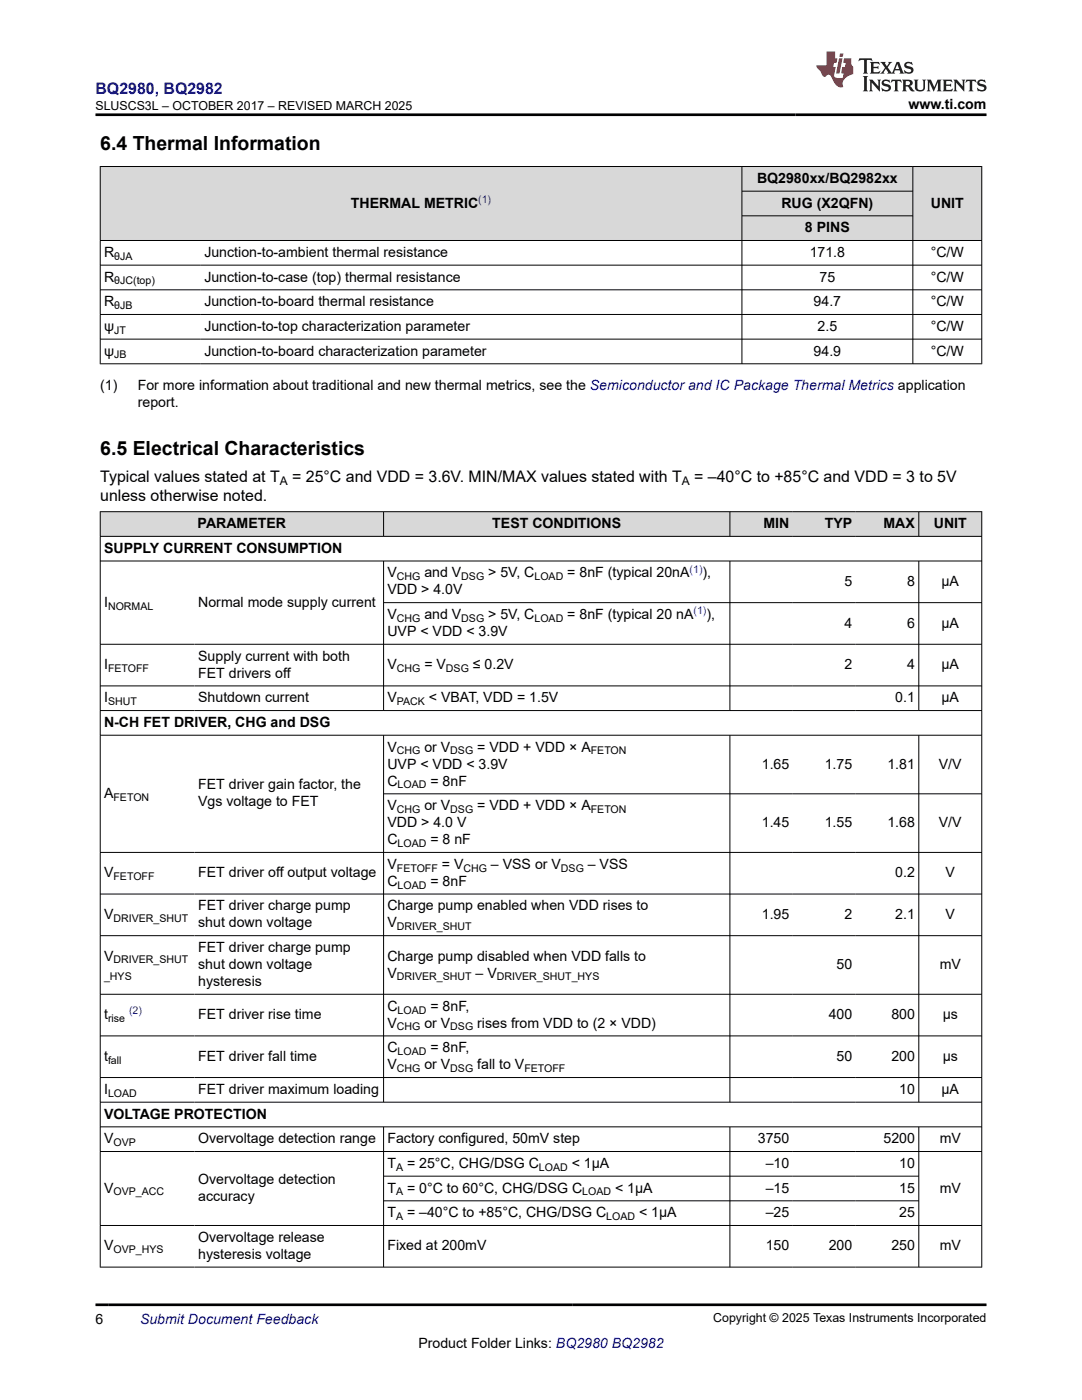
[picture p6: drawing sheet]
<svg xmlns="http://www.w3.org/2000/svg" width="216mm" height="279mm" viewBox="0 0 216 279" stroke-linecap="round" stroke-linejoin="round" font-family="sans-serif">
<defs><g id="words">
<g font-size="3.9">
<text x="20" y="29.9">6.4 Thermal Information</text>
<text x="20" y="90.8">6.5 Electrical Characteristics</text>
</g>
<text font-size="3.2" fill="#00f" x="19" y="18.7">BQ2980, BQ2982</text>
<g font-size="3.2">
<text x="20" y="100">unless otherwise noted.</text>
<text x="20" y="96.2">Typical values stated at T</text>
<text x="58.3" y="96.2">= 25°C and VDD = 3.6V. MIN/MAX values stated with T</text>
<text x="138.5" y="96.2">= –40°C to +85°C and VDD = 3 to 5V</text>
</g>
<g font-size="2.8">
<text x="181.3" y="21.8">www.ti.com</text>
<text x="70" y="41.4">THERMAL METRIC</text>
<text x="151.1" y="36.5">BQ2980xx/BQ2982xx</text>
<text x="155.9" y="41.4">RUG (X2QFN)</text>
<text x="185.7" y="41.4">UNIT</text>
<text x="160.6" y="46.3">8 PINS</text>
<text x="20.8" y="51.3">R</text>
<text x="40.8" y="51.3">Junction-to-ambient thermal resistance</text>
<text x="161.6" y="51.3">171.8</text>
<text x="185.7" y="51.3">°C/W</text>
<text x="20.8" y="56.2">R</text>
<text x="40.8" y="56.2">Junction-to-case (top) thermal resistance</text>
<text x="163.5" y="56.2">75</text>
<text x="185.7" y="56.2">°C/W</text>
<text x="20.8" y="61.1">R</text>
<text x="40.8" y="61.1">Junction-to-board thermal resistance</text>
<text x="162.3" y="61.1">94.7</text>
<text x="185.7" y="61.1">°C/W</text>
<text x="20.8" y="66">ψ</text>
<text x="20.8" y="71">ψ</text>
<text x="40.8" y="66">Junction-to-top characterization parameter</text>
<text x="40.8" y="71">Junction-to-board characterization parameter</text>
<text x="162.3" y="71">94.9</text>
<text x="163.1" y="66">2.5</text>
<text x="185.7" y="66">°C/W</text>
<text x="185.7" y="71">°C/W</text>
<text x="20" y="77.8">(1)</text>
<text x="27.5" y="77.8">For more information about traditional and new thermal metrics, see the Semiconductor and IC Package Thermal Metrics application</text>
<text x="27.5" y="81.1">report.</text>
<text x="39.4" y="105.4">PARAMETER</text>
<text x="98.2" y="105.4">TEST CONDITIONS</text>
<text x="152.3" y="105.4">MIN</text>
<text x="164.6" y="105.4">TYP</text>
<text x="176.3" y="105.4">MAX</text>
<text x="186.3" y="105.4">UNIT</text>
<text x="20.8" y="110.3">SUPPLY CURRENT CONSUMPTION</text>
<text x="77.3" y="115.2">V</text>
<text x="77.3" y="118.6">VDD &gt; 4.0V</text>
<text x="84.7" y="115.2">and V</text>
<text x="97.4" y="115.2">&gt; 5V, C</text>
<text x="113.2" y="115.2">= 8nF (typical 20nA</text>
<text x="140.2" y="115.2">),</text>
<text x="168.5" y="116.9">5</text>
<text x="181" y="116.9">8</text>
<text x="187.9" y="116.9">µA</text>
<text x="20.8" y="121.1">I</text>
<text x="39.6" y="121.1">Normal mode supply current</text>
<text x="77.3" y="123.5">V</text>
<text x="84.7" y="123.5">and V</text>
<text x="97.4" y="123.5">&gt; 5V, C</text>
<text x="113.2" y="123.5">= 8nF (typical 20 nA</text>
<text x="141" y="123.5">),</text>
<text x="168.5" y="125.2">4</text>
<text x="181" y="125.2">6</text>
<text x="187.9" y="125.2">µA</text>
<text x="39.6" y="131.9">Supply current with both</text>
<text x="77.3" y="126.9">UVP &lt; VDD &lt; 3.9V</text>
<text x="20.8" y="133.5">I</text>
<text x="39.6" y="135.2">FET drivers off</text>
<text x="77.3" y="133.5">V</text>
<text x="84.7" y="133.5">= V</text>
<text x="94.4" y="133.5">≤ 0.2V</text>
<text x="168.5" y="133.5">2</text>
<text x="181" y="133.5">4</text>
<text x="187.9" y="133.5">µA</text>
<text x="20.8" y="140.2">I</text>
<text x="39.6" y="140.2">Shutdown current</text>
<text x="77.3" y="140.2">V</text>
<text x="85.6" y="140.2">&lt; VBAT, VDD = 1.5V</text>
<text x="178.6" y="140.2">0.1</text>
<text x="187.9" y="140.2">µA</text>
<text x="20.8" y="145.1">N-CH FET DRIVER, CHG and DSG</text>
<text x="77.3" y="150">V</text>
<text x="77.3" y="153.4">UVP &lt; VDD &lt; 3.9V</text>
<text x="84.7" y="150">or V</text>
<text x="95.2" y="150">= VDD + VDD × A</text>
<text x="152" y="153.4">1.65</text>
<text x="164.6" y="153.4">1.75</text>
<text x="177.1" y="153.4">1.81</text>
<text x="187.3" y="153.4">V/V</text>
<text x="20.8" y="159.2">A</text>
<text x="39.6" y="157.5">FET driver gain factor, the</text>
<text x="39.6" y="160.9">Vgs voltage to FET</text>
<text x="77.3" y="161.7">V</text>
<text x="77.3" y="156.8">C</text>
<text x="84.7" y="161.7">or V</text>
<text x="85.9" y="156.8">= 8nF</text>
<text x="95.2" y="161.7">= VDD + VDD × A</text>
<text x="77.3" y="165.1">VDD &gt; 4.0 V</text>
<text x="152" y="165.1">1.45</text>
<text x="164.6" y="165.1">1.55</text>
<text x="177.1" y="165.1">1.68</text>
<text x="187.3" y="165.1">V/V</text>
<text x="77.3" y="173.4">V</text>
<text x="77.3" y="168.5">C</text>
<text x="85.9" y="168.5">= 8 nF</text>
<text x="88.2" y="173.4">= V</text>
<text x="98" y="173.4">– VSS or V</text>
<text x="117.3" y="173.4">– VSS</text>
<text x="20.8" y="175.1">V</text>
<text x="39.6" y="175.1">FET driver off output voltage</text>
<text x="77.3" y="176.8">C</text>
<text x="85.9" y="176.8">= 8nF</text>
<text x="178.6" y="175.1">0.2</text>
<text x="188.7" y="175.1">V</text>
<text x="20.8" y="183.4">V</text>
<text x="39.6" y="181.7">FET driver charge pump</text>
<text x="39.6" y="185.1">shut down voltage</text>
<text x="77.3" y="181.7">Charge pump enabled when VDD rises to</text>
<text x="77.3" y="185.1">V</text>
<text x="152" y="183.4">1.95</text>
<text x="168.5" y="183.4">2</text>
<text x="178.6" y="183.4">2.1</text>
<text x="188.7" y="183.4">V</text>
<text x="20.8" y="191.7">V</text>
<text x="39.6" y="190">FET driver charge pump</text>
<text x="77.3" y="191.7">Charge pump disabled when VDD falls to</text>
<text x="39.6" y="193.4">shut down voltage</text>
<text x="39.6" y="196.8">hysteresis</text>
<text x="77.3" y="195.1">V</text>
<text x="94.9" y="195.1">– V</text>
<text x="166.9" y="193.4">50</text>
<text x="187.5" y="193.4">mV</text>
<text x="20.8" y="203.4">t</text>
<text x="39.6" y="203.4">FET driver rise time</text>
<text x="77.3" y="201.7">C</text>
<text x="85.9" y="201.7">= 8nF,</text>
<text x="165.4" y="203.4">400</text>
<text x="177.9" y="203.4">800</text>
<text x="188.1" y="203.4">µs</text>
<text x="77.3" y="205.1">V</text>
<text x="84.7" y="205.1">or V</text>
<text x="95.2" y="205.1">rises from VDD to (2 × VDD)</text>
<text x="20.8" y="211.7">t</text>
<text x="39.6" y="211.7">FET driver fall time</text>
<text x="77.3" y="210">C</text>
<text x="77.3" y="213.4">V</text>
<text x="84.7" y="213.4">or V</text>
<text x="85.9" y="210">= 8nF,</text>
<text x="95.2" y="213.4">fall to V</text>
<text x="166.9" y="211.7">50</text>
<text x="177.9" y="211.7">200</text>
<text x="188.1" y="211.7">µs</text>
<text x="20.8" y="218.3">I</text>
<text x="39.6" y="218.3">FET driver maximum loading</text>
<text x="179.4" y="218.3">10</text>
<text x="187.9" y="218.3">µA</text>
<text x="20.8" y="223.2">VOLTAGE PROTECTION</text>
<text x="20.8" y="228.2">V</text>
<text x="39.6" y="228.2">Overvoltage detection range</text>
<text x="77.3" y="228.2">Factory configured, 50mV step</text>
<text x="77.3" y="233.1">T</text>
<text x="81.2" y="233.1">= 25°C, CHG/DSG C</text>
<text x="114.1" y="233.1">&lt; 1µA</text>
<text x="151.2" y="228.2">3750</text>
<text x="152.8" y="233.1">–10</text>
<text x="176.3" y="228.2">5200</text>
<text x="179.4" y="233.1">10</text>
<text x="187.5" y="228.2">mV</text>
<text x="20.8" y="238">V</text>
<text x="39.6" y="236.3">Overvoltage detection</text>
<text x="39.6" y="239.7">accuracy</text>
<text x="77.3" y="238">T</text>
<text x="81.2" y="238">= 0°C to 60°C, CHG/DSG C</text>
<text x="122.7" y="238">&lt; 1µA</text>
<text x="152.8" y="238">–15</text>
<text x="179.4" y="238">15</text>
<text x="187.5" y="238">mV</text>
<text x="77.3" y="242.9">T</text>
<text x="81.2" y="242.9">= –40°C to +85°C, CHG/DSG C</text>
<text x="127.5" y="242.9">&lt; 1µA</text>
<text x="152.8" y="242.9">–25</text>
<text x="179.4" y="242.9">25</text>
<text x="20.8" y="249.5">V</text>
<text x="39.6" y="247.8">Overvoltage release</text>
<text x="39.6" y="251.2">hysteresis voltage</text>
<text x="77.3" y="249.5">Fixed at 200mV</text>
<text x="152.8" y="249.5">150</text>
<text x="165.4" y="249.5">200</text>
<text x="177.9" y="249.5">250</text>
<text x="187.5" y="249.5">mV</text>
<text x="19" y="264.2">6</text>
<text x="83.5" y="269">Product Folder Links: BQ2980 BQ2982</text>
</g>
<text font-size="2.8" fill="#00f" x="27.9" y="264.2">Submit Document Feedback</text>
<g font-size="2.5">
<text x="19" y="21.9">SLUSCS3L – OCTOBER 2017 – REVISED MARCH 2025</text>
<text x="142.3" y="263.9">Copyright © 2025 Texas Instruments Incorporated</text>
</g>
<g font-size="2.4">
<text x="55.8" y="96.8">A</text>
<text x="136" y="96.8">A</text>
</g>
<g font-size="2.1" fill="#00f">
<text x="95.4" y="40.5">(1)</text>
<text x="137.6" y="114.3">(1)</text>
<text x="138.4" y="122.6">(1)</text>
<text x="25.7" y="202.5">(2)</text>
</g>
<g font-size="2.1">
<text x="22.8" y="51.8">θJA</text>
<text x="22.8" y="56.8">θJC(top)</text>
<text x="22.8" y="61.7">θJB</text>
<text x="22.8" y="66.6">JT</text>
<text x="22.8" y="71.5">JB</text>
<text x="79.2" y="115.8">CHG</text>
<text x="92.1" y="115.8">DSG</text>
<text x="106.7" y="115.8">LOAD</text>
<text x="21.6" y="121.6">NORMAL</text>
<text x="79.2" y="124.1">CHG</text>
<text x="92.1" y="124.1">DSG</text>
<text x="106.7" y="124.1">LOAD</text>
<text x="21.6" y="134.1">FETOFF</text>
<text x="79.2" y="134.1">CHG</text>
<text x="89" y="134.1">DSG</text>
<text x="21.6" y="140.7">SHUT</text>
<text x="79.2" y="140.7">PACK</text>
<text x="79.2" y="150.6">CHG</text>
<text x="89.9" y="150.6">DSG</text>
<text x="117.9" y="150.6">FETON</text>
<text x="22.6" y="159.8">FETON</text>
<text x="79.3" y="157.3">LOAD</text>
<text x="79.2" y="162.3">CHG</text>
<text x="89.9" y="162.3">DSG</text>
<text x="117.9" y="162.3">FETON</text>
<text x="79.2" y="174">FETOFF</text>
<text x="79.3" y="169">LOAD</text>
<text x="92.5" y="174">CHG</text>
<text x="111.9" y="174">DSG</text>
<text x="22.6" y="175.6">FETOFF</text>
<text x="79.3" y="177.3">LOAD</text>
<text x="22.6" y="184">DRIVER_SHUT</text>
<text x="79.2" y="185.7">DRIVER_SHUT</text>
<text x="20.8" y="195.7">_HYS</text>
<text x="22.6" y="192.3">DRIVER_SHUT</text>
<text x="79.2" y="195.7">DRIVER_SHUT</text>
<text x="99.1" y="195.7">DRIVER_SHUT_HYS</text>
<text x="21.6" y="204">rise</text>
<text x="79.3" y="202.3">LOAD</text>
<text x="79.2" y="205.7">CHG</text>
<text x="89.9" y="205.7">DSG</text>
<text x="21.6" y="212.3">fall</text>
<text x="79.2" y="214">CHG</text>
<text x="79.3" y="210.6">LOAD</text>
<text x="89.9" y="214">DSG</text>
<text x="104.6" y="214">FETOFF</text>
<text x="21.6" y="218.9">LOAD</text>
<text x="22.6" y="228.7">OVP</text>
<text x="79" y="233.6">A</text>
<text x="107.5" y="233.6">LOAD</text>
<text x="22.6" y="238.6">OVP_ACC</text>
<text x="79" y="238.6">A</text>
<text x="116.2" y="238.6">LOAD</text>
<text x="79" y="243.5">A</text>
<text x="121" y="243.5">LOAD</text>
<text x="22.6" y="250.1">OVP_HYS</text>
</g>
</g></defs>
<g fill="#d8d8d8">
<path d="M20 33.2h175.9v5h-175.9z" fill-rule="evenodd"/>
<path d="M20.1 33.3h127.9v14.6h-127.9z" fill-rule="evenodd"/>
<path d="M148.1 33.3h34v4.8h-34z" fill-rule="evenodd"/>
<path d="M182.2 33.3h13.6v14.6h-13.6z" fill-rule="evenodd"/>
<path d="M148.1 38.2h34v4.8h-34z" fill-rule="evenodd"/>
<path d="M148.1 43.1h34v4.8h-34z" fill-rule="evenodd"/>
</g>
<g fill="none" stroke="#000" stroke-width=".2">
<path d="M19.9 33.2h176.1M20 33.2v39.5M148 38.2h34.2M148 33.2v39.5M182.1 33.2v39.5M195.9 33.2v39.5M19.9 48h176.1M19.9 52.9h176.1M19.9 57.8h176.1M148 43.1h34.2M19.9 62.8h176.1M19.9 67.7h176.1"/>
<path d="M19.9 72.6h176.1"/>
</g>
<g fill="#d8d8d8">
<path d="M20 102.1h175.9v4.9h-175.9z" fill-rule="evenodd"/>
<path d="M20.1 102.2h56.4v4.8h-56.4z" fill-rule="evenodd"/>
<path d="M76.6 102.2h69v4.8h-69z" fill-rule="evenodd"/>
<path d="M145.7 102.2h12.5v4.8h-12.5z" fill-rule="evenodd"/>
<path d="M158.2 102.2h12.6v4.8h-12.6z" fill-rule="evenodd"/>
<path d="M170.8 102.2h12.5v4.8h-12.5z" fill-rule="evenodd"/>
<path d="M183.4 102.2h12.4v4.8h-12.4z" fill-rule="evenodd"/>
</g>
<g fill="none" stroke="#000" stroke-width=".2">
<path d="M19.9 102.1h176.1M19.9 107h176.1M19.9 112h176.1M20 102.1v150.8M76.5 102.1v5M76.5 112v29.9M145.6 102.1v5M145.6 112v29.9M183.3 102.1v5M183.3 112v29.9M195.9 102.1v150.8M19.9 136.9h176.1"/>
<path d="M76.5 120.3h119.5M196 128.6h-176.1M19.9 141.8h176.1M19.9 146.7h176.1M76.5 146.7v73.3M76.5 158.4h119.5M145.6 146.7v73.3M183.3 146.7v73.3M19.9 170.1h176.1M19.9 178.4h176.1M19.9 186.7h176.1M19.9 198.4h176.1"/>
<path d="M19.9 206.7h176.1M19.9 215h176.1M19.9 220h176.1M19.9 224.9h176.1M19.9 229.8h176.1M76.5 224.9v28M76.5 234.7h106.9M76.5 239.7h106.9M145.6 224.9v28M183.3 224.9v28M19.9 244.6h176.1M19.9 252.9h176.1"/>
</g>
<path d="M171.5 11.6l-.2 .6 .5-.2h.6v.1v2.2l-.2 .4h1l-.2-.4v-2.2v-.1h.5l.6 .2-.2-.6zM173.6 12.4l.2 .3v1.6l-.2 .4h1.9l.1-.6a1.08 1.08 0 0 1-1.3 .2v-.7h.6l.4 .2v-.7l-.4 .2h-.6v-.5l.2-.2a1 1 0 0 1 1 .3l-.1-.5zM175.7 12.4l.9 1.1-1 1.2h.9l-.2-.2 .5-.8 .4 .8-.2 .2h1.6l-.2-.2 .2-.5h.9l.1 .5-.1 .2h.9l-.2-.4-.8-1.9h-.5l-.9 2.1-.9-1.1 .9-1h-.8l.2 .2-.4 .6-.4-.6 .2-.2zM179 12.8l.4 1h-.7zM180.7 12.5a.65 .65 0 0 0-.2 .7 .65 .65 0 0 0 .6 .5l.6 .1 .1 .3a.79 .79 0 0 1-.7 .4 .79 .79 0 0 1-.7-.5l.1 .7 .2-.1a.93 .93 0 0 0 1.1 0 .93 .93 0 0 0 .4-.9 1.46 1.46 0 0 0-1.2-.6l-.1-.3a1.09 1.09 0 0 1 1.2 .2l-.2-.6-.1 .1-.5-.2zM172.2 15.2l.2 .4v2.2l-.2 .4h1l-.2-.4v-2.2l.2-.4zM173.4 15.9l.2 .4v1.5l-.2 .4h.8l-.3-.4 .1-1.3 1.6 1.8v-2l.2-.4h-.7l.1 .2 .1 1.1-1.2-1.3zM176.2 16a.65 .65 0 0 0-.2 .8 .65 .65 0 0 0 .6 .4l.6 .2 .1 .2a.79 .79 0 0 1-.7 .4 .79 .79 0 0 1-.7-.5l.1 .7 .2-.1a.93 .93 0 0 0 1.1 .1 .93 .93 0 0 0 .4-1 1.46 1.46 0 0 0-1.2-.5l-.1-.4a1.09 1.09 0 0 1 1.2 .2l-.1-.6-.2 .1-.5-.1zM177.9 15.9l-.1 .6a.63 .63 0 0 1 .8-.3v1.6l-.3 .4h1l-.2-.4v-1.6a.66 .66 0 0 1 .8 .3l-.1-.6zM180 15.9l.2 .4v1.5l-.2 .4h1l-.2-.2-.1-.7h.5l.1 .2a.79 .79 0 0 0 1.2 .6l-1-.9a.61 .61 0 0 0 .6-.6 .61 .61 0 0 0-.5-.7zM180.8 16.2h.1a.47 .47 0 0 1 .5 .1 .47 .47 0 0 1 .1 .5l-.1 .1-.7 .1zM182.3 15.9l.2 .2a2.27 2.27 0 0 0 .4 2 1.04 1.04 0 0 0 1.7-.7v-1.3l.2-.2h-.8l.2 .4v1.1a.6 .6 0 0 1-.6 .6 .6 .6 0 0 1-.6-.6v-1.1l.3-.4zM184.9 15.9l.2 .4v1.5l-.2 .4h.8l-.3-.4v-1.4l.9 1.9 .9-1.9v1.4l-.3 .4h1l-.2-.4v-1.5l.2-.4h-.8l-.7 1.5-.6-1.5zM188.1 15.9l.2 .4v1.5l-.2 .4h1.9l.1-.6a1.09 1.09 0 0 1-1.3 .2v-.7h.6l.4 .2v-.6l-.4 .2h-.6v-.6l.2-.1a1.01 1.01 0 0 1 1 .3l-.1-.6zM190.2 15.9l.3 .4v1.5l-.3 .4h.8l-.2-.4v-1.3l1.6 1.8v-2l.2-.4h-.7l.2 .2v1.1l-1.2-1.3zM192.8 15.9l-.1 .6a.63 .63 0 0 1 .8-.3v1.6l-.3 .4h1l-.2-.4v-1.6a.66 .66 0 0 1 .8 .3l-.1-.6zM195.2 16a.65 .65 0 0 0-.2 .8 .65 .65 0 0 0 .6 .4l.6 .2 .2 .2a.79 .79 0 0 1-.7 .4 .79 .79 0 0 1-.7-.5l.1 .7 .2-.1a.93 .93 0 0 0 1 .1 .93 .93 0 0 0 .5-1 1.46 1.46 0 0 0-1.3-.5v-.4a1.09 1.09 0 0 1 1.2 .2l-.2-.6-.2 .1-.5-.1z" fill="#231f20"/>
<path d="M164.9 10.3v2.7h-2l.1 .4 .8 1a.95 .95 0 0 0 1 .9 .59 .59 0 0 1 .5-.4 .59 .59 0 0 1 .5 .3l.4 .8a1.59 1.59 0 0 0 2.1 1.4 1.61 1.61 0 0 1 1-2.3l1-.3-.1-1.5a1.59 1.59 0 0 1-.3-1.7h-1.5l-.2 .9h.6l-.2 .9h-.5l-.2 .9v.3l.4 .1-.1 .9h-.7a.73 .73 0 0 1-1-.7l.3-1.5h-.5l.1-.9h.5l.2-.9h-.5v-1.3zM167.4 11.6l-.6 3.1h.7l.6-3.1zM167.6 10.7l-.1 .6h.7l.1-.6z" fill="#ed1c24"/>
<path d="M19 22.9h177.8M19 260.4h177.8" fill="none" stroke="#000" stroke-width=".53"/>
<use href="#words"/>
</svg>
